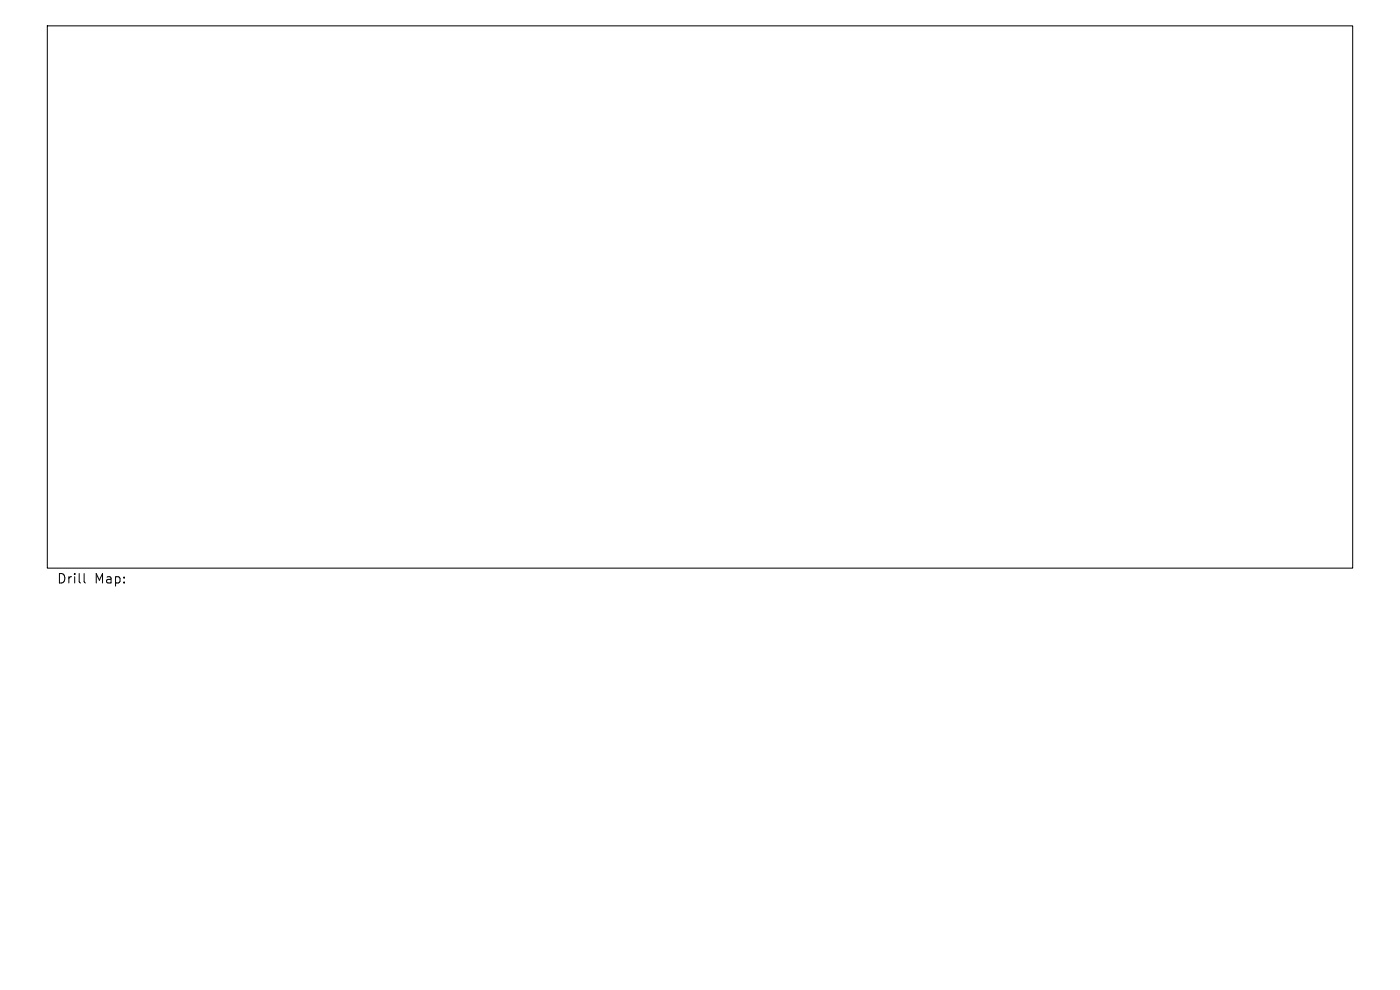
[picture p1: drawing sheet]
<svg xmlns="http://www.w3.org/2000/svg" width="297mm" height="210mm" viewBox="0 0 297 210" stroke-linecap="round" stroke-linejoin="round" font-family="sans-serif">
<defs><g id="words">
<g font-size="2.8">
<text x="12" y="124.1">Drill</text>
<text x="20" y="124.1">Map:</text>
</g>
</g></defs>
<path d="M10 5.5h277v115h-277zM17.8 121.7v1.7l.3 .3" fill="none" stroke="#000" stroke-width=".21"/>
<use href="#words"/>
</svg>
